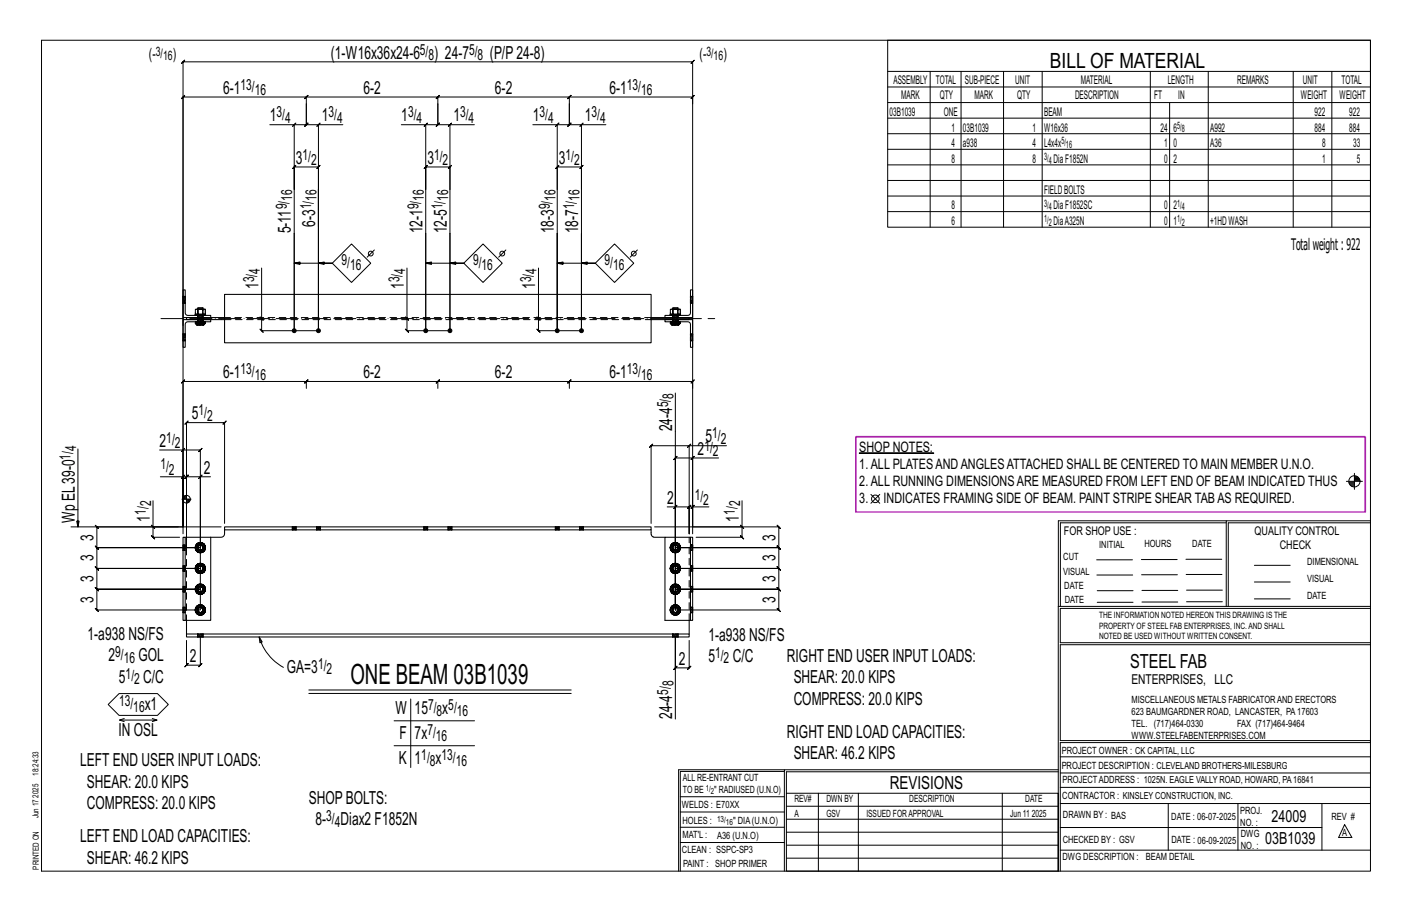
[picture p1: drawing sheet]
<svg xmlns="http://www.w3.org/2000/svg" width="432mm" height="279mm" viewBox="0 0 432 279" stroke-linecap="round" stroke-linejoin="round" font-family="sans-serif">
<defs><g id="words">
<text font-size="8.6" x="107.1" y="209">ONE BEAM 03B1039</text>
<text font-size="6.4" x="321.1" y="20.7">BILL OF MATERIAL</text>
<text font-size="5.9" x="345.6" y="204.1">STEEL FAB</text>
<g font-size="5.5">
<text x="101.2" y="17.9">(1-W16x36x24-6</text>
<text x="132.8" y="17.9">) 24-7</text>
<text x="149.8" y="17.9">(P/P24-8)</text>
<text x="68.2" y="28.7">6-1</text>
<text x="111.1" y="28.7">6-2</text>
<text x="151.3" y="28.7">6-2</text>
<text x="186.4" y="28.7">6-1</text>
<text x="82.5" y="37.1">1</text>
<text x="98.4" y="37.1">1</text>
<text x="122.7" y="37.1">1</text>
<text x="138.7" y="37.1">1</text>
<text x="162.9" y="37.1">1</text>
<text x="178.9" y="37.1">1</text>
<text x="90.5" y="50.1">3</text>
<text x="130.7" y="50.1">3</text>
<text x="170.9" y="50.1">3</text>
<text x="89" y="71.3" transform="rotate(-90 89 71.3)">5-11</text>
<text x="96.4" y="69.3" transform="rotate(-90 96.4 69.3)">6-3</text>
<text x="129.2" y="71.3" transform="rotate(-90 129.2 71.3)">12-1</text>
<text x="136.6" y="71.3" transform="rotate(-90 136.6 71.3)">12-5</text>
<text x="169.4" y="71.3" transform="rotate(-90 169.4 71.3)">18-3</text>
<text x="176.8" y="71.3" transform="rotate(-90 176.8 71.3)">18-7</text>
<text x="79" y="88.3" transform="rotate(-90 79 88.3)">1</text>
<text x="123.5" y="88.3" transform="rotate(-90 123.5 88.3)">1</text>
<text x="163.7" y="88.3" transform="rotate(-90 163.7 88.3)">1</text>
<text x="68.2" y="115.6">6-1</text>
<text x="111.1" y="115.6">6-2</text>
<text x="151.3" y="115.6">6-2</text>
<text x="186.4" y="115.6">6-1</text>
<text x="58.7" y="128.2">5</text>
<text x="205.5" y="131.9" transform="rotate(-90 205.5 131.9)">24-4</text>
<text x="48.8" y="136.6">2</text>
<text x="215.8" y="135.3">5</text>
<text x="213.3" y="139">2</text>
<text x="62.3" y="144.8">2</text>
<text x="204" y="154">2</text>
<text x="22.8" y="160" transform="rotate(-90 22.8 160)">Wp EL39-0</text>
<text x="45.8" y="159.5" transform="rotate(-90 45.8 159.5)">1</text>
<text x="225.9" y="159.5" transform="rotate(-90 225.9 159.5)">1</text>
<text x="28.6" y="165.3" transform="rotate(-90 28.6 165.3)">3</text>
<text x="237.2" y="165.3" transform="rotate(-90 237.2 165.3)">3</text>
<text x="28.6" y="171.6" transform="rotate(-90 28.6 171.6)">3</text>
<text x="237.2" y="171.6" transform="rotate(-90 237.2 171.6)">3</text>
<text x="28.6" y="178" transform="rotate(-90 28.6 178)">3</text>
<text x="237.2" y="178" transform="rotate(-90 237.2 178)">3</text>
<text x="28.6" y="184.3" transform="rotate(-90 28.6 184.3)">3</text>
<text x="237.2" y="184.3" transform="rotate(-90 237.2 184.3)">3</text>
<text x="26.8" y="195.6">1-a938 NS/FS</text>
<text x="216.6" y="195.8">1-a938 NS/FS</text>
<text x="33.2" y="202.1">2</text>
<text x="42.4" y="202.1">GOL</text>
<text x="58" y="202.3">2</text>
<text x="207.6" y="203.2">2</text>
<text x="216.6" y="202.3">5</text>
<text x="224.1" y="202.3">C/C</text>
<text x="240.7" y="202.4">RIGHT END USER INPUT LOADS:</text>
<text x="36.4" y="208.7">5</text>
<text x="43.8" y="208.7">C/C</text>
<text x="87.7" y="205.6">GA=3</text>
<text x="242.7" y="208.9">SHEAR: 20.0 KIPS</text>
<text x="242.7" y="215.5">COMPRESS: 20.0 KIPS</text>
<text x="44.3" y="217.1">x1</text>
<text x="120.9" y="218.4">W</text>
<text x="126.8" y="218.4">15</text>
<text x="135.3" y="218.4">x</text>
<text x="205.5" y="219.8" transform="rotate(-90 205.5 219.8)">24-4</text>
<text x="36.2" y="225.1">IN OSL</text>
<text x="122.2" y="226">F</text>
<text x="126.8" y="226">7x</text>
<text x="240.7" y="225.6">RIGHT END LOAD CAPACITIES:</text>
<text x="122" y="233.6">K</text>
<text x="126.8" y="233.6">1</text>
<text x="133.2" y="233.6">x</text>
<text x="242.7" y="232.1">SHEAR: 46.2 KIPS</text>
<text x="24.5" y="234.3">LEFT END USER INPUT LOADS:</text>
<text x="26.6" y="240.8">SHEAR: 20.0 KIPS</text>
<text x="94.4" y="245.8">SHOPBOLTS:</text>
<text x="272.2" y="241.1">REVISIONS</text>
<text x="26.6" y="247.3">COMPRESS: 20.0 KIPS</text>
<text x="24.5" y="257.5">LEFT END LOAD CAPACITIES:</text>
<text x="96.5" y="252.3">8-</text>
<text x="104.1" y="252.3">Diax2 F1852N</text>
<text x="26.6" y="264">SHEAR: 46.2 KIPS</text>
</g>
<g font-size="5.1">
<text x="388.9" y="251.3">24009</text>
<text x="386.9" y="258.1">03B1039</text>
</g>
<text font-size="4.9" x="394.8" y="76.4">Totalweight : 922</text>
<g font-size="4.7">
<text x="128.4" y="16.7">5/</text>
<text x="143.4" y="16.7">5/</text>
<text x="45.5" y="18.1">(-</text>
<text x="52.8" y="18.1">)</text>
<text x="131" y="18.3">8</text>
<text x="146" y="18.3">8</text>
<text x="213.9" y="18.1">(-</text>
<text x="221.2" y="18.1">)</text>
<text x="73.6" y="27.4">13/</text>
<text x="77.9" y="29.1">16</text>
<text x="191.7" y="27.4">13/</text>
<text x="196.1" y="29.1">16</text>
<text x="84.6" y="35.9">3/</text>
<text x="100.5" y="35.9">3/</text>
<text x="124.8" y="35.9">3/</text>
<text x="140.7" y="35.9">3/</text>
<text x="165" y="35.9">3/</text>
<text x="180.9" y="35.9">3/</text>
<text x="87.2" y="37.5">4</text>
<text x="103.1" y="37.5">4</text>
<text x="127.4" y="37.5">4</text>
<text x="143.3" y="37.5">4</text>
<text x="167.6" y="37.5">4</text>
<text x="183.5" y="37.5">4</text>
<text x="92.5" y="48.8">1/</text>
<text x="95.1" y="50.5">2</text>
<text x="132.7" y="48.8">1/</text>
<text x="135.4" y="50.5">2</text>
<text x="173" y="48.8">1/</text>
<text x="175.6" y="50.5">2</text>
<text x="87.7" y="64" transform="rotate(-90 87.7 64)">9/</text>
<text x="89.4" y="61.4" transform="rotate(-90 89.4 61.4)">16</text>
<text x="95.1" y="64" transform="rotate(-90 95.1 64)">1/</text>
<text x="96.8" y="61.4" transform="rotate(-90 96.8 61.4)">16</text>
<text x="128" y="64" transform="rotate(-90 128 64)">9/</text>
<text x="129.6" y="61.4" transform="rotate(-90 129.6 61.4)">16</text>
<text x="135.4" y="64" transform="rotate(-90 135.4 64)">1/</text>
<text x="137" y="61.4" transform="rotate(-90 137 61.4)">16</text>
<text x="168.2" y="64" transform="rotate(-90 168.2 64)">9/</text>
<text x="169.8" y="61.4" transform="rotate(-90 169.8 61.4)">16</text>
<text x="175.6" y="64" transform="rotate(-90 175.6 64)">1/</text>
<text x="177.2" y="61.4" transform="rotate(-90 177.2 61.4)">16</text>
<text x="79.4" y="83.7" transform="rotate(-90 79.4 83.7)">4</text>
<text x="104.4" y="81">9/</text>
<text x="107.1" y="82.6">16</text>
<text x="123.9" y="83.7" transform="rotate(-90 123.9 83.7)">4</text>
<text x="144.7" y="81">9/</text>
<text x="147.3" y="82.6">16</text>
<text x="164.1" y="83.7" transform="rotate(-90 164.1 83.7)">4</text>
<text x="184.9" y="81">9/</text>
<text x="187.5" y="82.6">16</text>
<text x="77.8" y="86.3" transform="rotate(-90 77.8 86.3)">3/</text>
<text x="122.2" y="86.3" transform="rotate(-90 122.2 86.3)">3/</text>
<text x="162.4" y="86.3" transform="rotate(-90 162.4 86.3)">3/</text>
<text x="73.6" y="114.4">13/</text>
<text x="77.9" y="116">16</text>
<text x="191.7" y="114.4">13/</text>
<text x="196.1" y="116">16</text>
<text x="204.3" y="124.5" transform="rotate(-90 204.3 124.5)">5/</text>
<text x="205.9" y="121.9" transform="rotate(-90 205.9 121.9)">8</text>
<text x="60.7" y="127">1/</text>
<text x="63.3" y="128.6">2</text>
<text x="23.3" y="137.9" transform="rotate(-90 23.3 137.9)">4</text>
<text x="50.9" y="135.3">1/</text>
<text x="53.5" y="137">2</text>
<text x="215.4" y="137.8">1/</text>
<text x="217.8" y="134">1/</text>
<text x="220.4" y="135.7">2</text>
<text x="21.6" y="140.5" transform="rotate(-90 21.6 140.5)">1/</text>
<text x="49" y="143.5">1/</text>
<text x="218" y="139.4">2</text>
<text x="51.7" y="145.2">2</text>
<text x="46.2" y="154.8" transform="rotate(-90 46.2 154.8)">2</text>
<text x="212.4" y="152.7">1/</text>
<text x="215.1" y="154.4">2</text>
<text x="226.3" y="154.8" transform="rotate(-90 226.3 154.8)">2</text>
<text x="44.6" y="157.4" transform="rotate(-90 44.6 157.4)">1/</text>
<text x="224.7" y="157.4" transform="rotate(-90 224.7 157.4)">1/</text>
<text x="35.2" y="200.9">9/</text>
<text x="37.9" y="202.6">16</text>
<text x="218.7" y="201.1">1/</text>
<text x="221.3" y="202.7">2</text>
<text x="38.4" y="207.4">1/</text>
<text x="41" y="209.1">2</text>
<text x="97.3" y="204.4">1/</text>
<text x="99.9" y="206">2</text>
<text x="205.9" y="209.8" transform="rotate(-90 205.9 209.8)">8</text>
<text x="36.4" y="215.9">13/</text>
<text x="204.3" y="212.4" transform="rotate(-90 204.3 212.4)">5/</text>
<text x="40.8" y="217.5">16</text>
<text x="130.9" y="217.2">7/</text>
<text x="133.5" y="218.8">8</text>
<text x="137.1" y="217.2">5/</text>
<text x="139.7" y="218.8">16</text>
<text x="130.7" y="224.8">7/</text>
<text x="133.3" y="226.4">16</text>
<text x="128.8" y="232.4">1/</text>
<text x="135" y="232.4">13/</text>
<text x="131.5" y="234.1">8</text>
<text x="139.4" y="234.1">16</text>
<text x="99.8" y="251">3/</text>
<text x="102.4" y="252.7">4</text>
</g>
<g font-size="4.4">
<text x="262.8" y="143.4">1.ALL PLATESANDANGLESATTACHED SHALL BE CENTERED TO MAIN MEMBER U.N.O.</text>
<text x="262.8" y="138.2">SHOP NOTES:</text>
<text x="262.8" y="148.7">2.ALL RUNNING DIMENSIONSARE MEASURED FROM LEFT END OF BEAM INDICATED THUS</text>
<text x="262.8" y="153.9">3.</text>
<text x="270.2" y="153.9">INDICATES FRAMING SIDE OF BEAM. PAINT STRIPE SHEAR TABAS REQUIRED.</text>
</g>
<text font-size="4.2" x="346" y="209.1">ENTERPRISES, LLC</text>
<g font-size="4">
<text x="47.6" y="17">3/</text>
<text x="216" y="17">3/</text>
<text x="49.9" y="18.4">16</text>
<text x="218.2" y="18.4">16</text>
</g>
<g font-size="3.7">
<text x="273.2" y="25.6">ASSEMBLY</text>
<text x="286.2" y="25.6">TOTAL</text>
<text x="295.1" y="25.6">SUB-PIECE</text>
<text x="310.4" y="25.6">UNIT</text>
<text x="330.5" y="25.6">MATERIAL</text>
<text x="357.1" y="25.6">LENGTH</text>
<text x="378.3" y="25.6">REMARKS</text>
<text x="398.4" y="25.6">UNIT</text>
<text x="410.2" y="25.6">TOTAL</text>
<text x="272.1" y="35.5">03B1039</text>
<text x="275.6" y="30.4">MARK</text>
<text x="287.4" y="30.4">QTY</text>
<text x="288.6" y="35.5">ONE</text>
<text x="298" y="30.4">MARK</text>
<text x="311" y="30.4">QTY</text>
<text x="319.3" y="35.5">BEAM</text>
<text x="328.7" y="30.4">DESCRIPTION</text>
<text x="353" y="30.4">FT</text>
<text x="360.3" y="30.4">IN</text>
<text x="397.8" y="30.4">WEIGHT</text>
<text x="402" y="35.5">922</text>
<text x="409.6" y="30.4">WEIGHT</text>
<text x="412.6" y="35.5">922</text>
<text x="290.9" y="40.2">1</text>
<text x="294.5" y="40.2">03B1039</text>
<text x="315.8" y="40.2">1</text>
<text x="319.3" y="40.2">W16x36</text>
<text x="354.9" y="40.2">24</text>
<text x="358.9" y="40.2">6</text>
<text x="370.1" y="40.2">A992</text>
<text x="402" y="40.2">884</text>
<text x="412.6" y="40.2">884</text>
<text x="290.9" y="45">4</text>
<text x="294.5" y="45">a938</text>
<text x="315.8" y="45">4</text>
<text x="319.3" y="45">L4x4x</text>
<text x="356" y="45">1</text>
<text x="358.9" y="45">0</text>
<text x="370.1" y="45">A36</text>
<text x="404.3" y="45">8</text>
<text x="413.8" y="45">33</text>
<text x="290.9" y="49.7">8</text>
<text x="315.8" y="49.7">8</text>
<text x="322.2" y="49.7">DiaF1852N</text>
<text x="356" y="49.7">0</text>
<text x="358.9" y="49.7">2</text>
<text x="404.3" y="49.7">1</text>
<text x="415" y="49.7">5</text>
<text x="319.3" y="59.3">FIELDBOLTS</text>
<text x="290.9" y="64">8</text>
<text x="322.2" y="64">DiaF1852SC</text>
<text x="356" y="64">0</text>
<text x="358.9" y="64">2</text>
<text x="290.9" y="68.8">6</text>
<text x="322.2" y="68.8">DiaA325N</text>
<text x="356" y="68.8">0</text>
<text x="358.9" y="68.8">1</text>
<text x="370.1" y="68.8">+1HDWASH</text>
<text x="325.3" y="163.4">FOR SHOP USE :</text>
<text x="383.7" y="163.4">QUALITY CONTROL</text>
<text x="391.4" y="167.8">CHECK</text>
</g>
<g font-size="3.1">
<text x="360" y="39.4">5/</text>
<text x="361.4" y="40.5">8</text>
<text x="324.6" y="44.1">5/</text>
<text x="326" y="45.3">16</text>
<text x="319.3" y="48.9">3/</text>
<text x="320.7" y="50">4</text>
<text x="319.3" y="63.2">3/</text>
<text x="320.7" y="64.3">4</text>
<text x="360" y="63.2">1/</text>
<text x="361.4" y="64.3">4</text>
<text x="319.3" y="68">1/</text>
<text x="320.7" y="69.1">2</text>
<text x="360" y="68">1/</text>
<text x="361.4" y="69.1">2</text>
<text x="336.2" y="167.4">INITIAL</text>
<text x="350" y="167.1">HOURS</text>
<text x="364.6" y="167.2">DATE</text>
<text x="325.2" y="171.3">CUT</text>
<text x="399.8" y="172.8">DIMENSIONAL</text>
<text x="325.1" y="175.8">VISUAL</text>
<text x="399.8" y="177.9">VISUAL</text>
<text x="325.5" y="180">DATE</text>
<text x="325.7" y="184.4">DATE</text>
<text x="399.8" y="183.1">DATE</text>
<text x="346" y="215">MISCELLANEOUS METALS FABRICATORAND ERECTORS</text>
<text x="346" y="218.6">623 BAUMGARDNER ROAD, LANCASTER, PA17603</text>
<text x="346" y="225.8">WWW.STEELFABENTERPRISES.COM</text>
<text x="346" y="222.2">TEL. (717)464-0330</text>
<text x="378.3" y="222.2">FAX (717)464-9464</text>
<text x="324.7" y="230.5">PROJECT OWNER : CK CAPITAL, LLC</text>
<text x="208.8" y="238.8">ALL RE-ENTRANT CUT</text>
<text x="324.7" y="235.1">PROJECT DESCRIPTION : CLEVELAND BROTHERS-MILESBURG</text>
<text x="324.9" y="239.5">PROJECTADDRESS : 1025N. EAGLE VALLY ROAD, HOWARD, PA16841</text>
<text x="208.8" y="242.5">TO BE</text>
<text x="218.4" y="242.5">&quot; RADIUSED (U.N.O)</text>
<text x="242.9" y="245.3">REV#</text>
<text x="252.7" y="245.3">DWN BY</text>
<text x="278.1" y="245.3">DESCRIPTION</text>
<text x="313.5" y="245.3">DATE</text>
<text x="324.9" y="244.2">CONTRACTOR : KINSLEY CONSTRUCTION, INC.</text>
<text x="208.5" y="247">WELDS : E70XX</text>
<text x="208.7" y="251.7">HOLES :</text>
<text x="224.2" y="251.8">&quot; DIA(U.N.O)</text>
<text x="242.9" y="249.9">A</text>
<text x="252.7" y="249.9">GSV</text>
<text x="264.9" y="249.9">ISSUED FORAPPROVAL</text>
<text x="309" y="249.9">Jun 11</text>
<text x="315.5" y="249.9">2025</text>
<text x="325.1" y="250">DRAWN BY : BAS</text>
<text x="358.2" y="250.5">DATE : 06-07-2025</text>
<text x="379.3" y="248.9">PROJ.</text>
<text x="407.2" y="250.5">REV #</text>
<text x="208.7" y="256.3">MAT'L :</text>
<text x="219.3" y="256.4">A36 (U.N.O)</text>
<text x="325" y="257.6">CHECKED BY : GSV</text>
<text x="358.3" y="257.7">DATE : 06-09-2025</text>
<text x="379.3" y="252.5">NO. :</text>
<text x="379.5" y="255.9">DWG</text>
<text x="410.5" y="255.5">A</text>
<text x="208.6" y="260.7">CLEAN : SSPC-SP3</text>
<text x="324.9" y="262.9">DWG DESCRIPTION :</text>
<text x="350.4" y="263">BEAM DETAIL</text>
<text x="379.5" y="259.5">NO. :</text>
<text x="208.9" y="265">PAINT : SHOP PRIMER</text>
</g>
<g font-size="2.7">
<text x="336.1" y="189">THE INFORMATION NOTED HEREON THIS DRAWING IS THE</text>
<text x="336.1" y="195.4">NOTED BE USED WITHOUT WRITTEN CONSENT.</text>
<text x="336.1" y="192.2">PROPERTY OF STEEL FAB ENTERPRISES, INC.AND SHALL</text>
</g>
<g font-size="2.6">
<text x="215.9" y="241.8">1/</text>
<text x="217.4" y="242.7">2</text>
<text x="219.3" y="251.1">13/</text>
<text x="222" y="252.1">16</text>
</g>
<g font-size="2.5">
<text x="11.7" y="237.1" transform="rotate(-90 11.7 237.1)">18:24:33</text>
<text x="11.8" y="243.8" transform="rotate(-90 11.8 243.8)">2025</text>
<text x="11.8" y="250.1" transform="rotate(-90 11.8 250.1)">Jun 17</text>
<text x="11.9" y="265.8" transform="rotate(-90 11.9 265.8)">PRINTED ON</text>
</g>
</g></defs>
<g fill="#000" stroke="#000" stroke-width=".31">
<path d="M262.8 138.4h22.7v.2h-22.7z"/>
<circle cx="90" cy="101.1" r=".6"/>
<circle cx="97.4" cy="101.1" r=".6"/>
<circle cx="130.2" cy="101.1" r=".6"/>
<circle cx="137.6" cy="101.1" r=".6"/>
<circle cx="170.4" cy="101.1" r=".6"/>
<circle cx="177.8" cy="101.1" r=".6"/>
</g>
<g fill="none" stroke="#000" stroke-width=".31">
<path d="M12.7 12.3h406.4v254h-406.4zM271.5 12.3h147.6v57.2h-147.6zM82.5 38.1h7.5v19.8v-6.9l-.5 .5 1-1-.5 .5h7.4l-.5 .5 1-1-.5 .5v50.1v-63h7.4M89.5 38.6l1-1zM93.7 29.7l.5-.5-1 1zM93.7 31.8v6.3l.5-.5-1 1 .5-.5h-3.7M93.7 31.8v6.3l-.5 .5 1-1-.5 .5h3.7M93.7 31.8v-2.1l.5-.5-1 1 .5-.5h-37.7l.5-.5-1 1 .5-.5v69.8M93.7 29.7h40.2l-.5 .5 1-1-.5 .5v2.1M97.4 38.1l.5-.5-1 1zM122.7 38.1h7.5v19.8v-6.9l-.5 .5 1-1-.5 .5h7.4l-.5 .5 1-1-.5 .5v6.9M130.2 38.1l.5-.5-1 1z"/>
<path d="M133.4 30.2l1-1zM133.9 31.8v6.3l.5-.5-1 1 .5-.5h-3.7M133.9 31.8v6.3l-.5 .5 1-1-.5 .5h3.7M133.9 29.7h40.2l-.5 .5 1-1-.5 .5v2.1M137.1 38.6l1-1zM145.1 38.1h-7.5v19.8M162.9 38.1h7.5v19.8M169.9 38.6l1-1zM173.6 30.2l1-1zM174.1 31.8v6.3l.5-.5-1 1 .5-.5h-3.7M174.1 31.8v6.3l-.5 .5 1-1-.5 .5h3.7M174.1 29.7h37.7l-.5 .5 1-1-.5 .5v2.1"/>
<path d="M177.8 38.1l.5-.5-1 1zM185.3 38.1h-7.5v19.8M271.5 21.8h147.6M271.5 26.6h147.6M271.5 31.4h147.6M271.5 36.1h147.6M284.5 21.8v47.7M293.9 21.8v47.7M306.9 21.8v47.7M318.7 21.8v47.7M351.8 21.8v47.7M357.7 31.4v38.1"/>
<path d="M369.5 21.8v47.7M395.5 21.8v47.7M407.3 21.8v47.7M90 57.9v43.2M130.2 57.9v43.2M137.6 57.9v43.2h-13.1l.5 .5-1-1 .5 .5v-3.7l.5 .5-1-1 .5 .5v-15.5M170.4 57.9v-6.9l-.5 .5 1-1-.5 .5h7.4l-.5 .5 1-1-.5 .5v6.9M170.4 57.9v43.2M177.8 57.9v43.2h-13.1l.5 .5-1-1 .5 .5v-3.7l.5 .5-1-1 .5 .5v-15.5M271.5 40.9h147.6M271.5 45.6h147.6M271.5 50.4h147.6"/>
<path d="M271.5 55.2h147.6M271.5 59.9h147.6M90 71.3v29.8zM97.4 69.3v-11.4v43.2h-17.4l.5 .5-1-1 .5 .5v-3.7l.5 .5-1-1 .5 .5v-15.5M114.5 76.4l-2.2 2.2M130.2 71.3v29.8zM137.6 71.3v29.8zM147.7 74.6l5.9 5.9-5.9 5.8-5.9-5.8zM154.7 76.4l-2.2 2.2M187.9 74.6l5.9 5.9-5.9 5.8-5.9-5.8zM194.9 76.4l-2.2 2.2M271.5 64.7h147.6"/>
<path d="M59.7 96.1h3.2v.3h-3.2zM59.7 98.4l.2 .5zM59.7 96.1v-1.6h.8v1.6M59.9 98.4h.3v.5l.3 .5h-.2M60.2 98.4h.5v.5h-.8l.4 .5-.6-.5M60.5 99.4h.4l-.2-.5h1.6l-.3 .5M60.7 98.4h.6M61.3 99.4h.4l.1-1h.5v.5h.4l-.5 .5M61.8 98.4h-.5v1h-.4M62 94.5h.8v1.6M62.1 94.5v-.4h-1.6v.4h1.5v1.6M62.3 98.4h.4l.1 .5"/>
<path d="M62.7 98.4l.1 .5M62.8 98.9l-.5 .5h-.6M90 80.5l1.7 .3v-.7l-1.7 .4h11.6h-4.2l1.7-.4v.7l-1.7-.3M101.6 80.5l5.9-5.9 5.9 5.9-5.9 5.8zM130.2 80.5l1.7 .3v-.7l-1.7 .4h11.6h-4.2l1.7-.4v.7l-1.7-.3M170.4 80.5l1.8 .3v-.7l-1.8 .4h11.6h-4.2l1.8-.4v.7l-1.8-.3M204.9 96.1h3.2v.3h-3.2zM205 98.4l.1 .5zM205 96.1v-1.6h.8v1.6M205.1 98.4h.3v.5l.4 .5h-.2M205.4 98.4h.5v.5h-.8l.5 .5-.6-.5M205.8 99.4h.3l-.2-.5h1.7l-.3 .5"/>
<path d="M205.9 98.4h.6M206.5 99.4h.4l.2-1h.5v.5h.3l-.4 .5M207.1 98.4h-.6v1h-.4M207.3 94.5h.7v1.6M207.3 94.5v-.4h-1.6v.4h1.6v1.6M207.6 98.4h.3l.1 .5M207.9 98.4l.1 .5M208 98.9l-.5 .5h-.6M93.7 118.7v-2.1l.5-.5-1 1 .5-.5h-37.7l.5-.5-1 1 .5-.5v46.6M93.7 116.6h40.2l-.5 .5 1-1-.5 .5v2.1M94.2 116.1l-1 1zM133.4 117.1l1-1z"/>
<path d="M133.9 116.6h40.2l-.5 .5 1-1-.5 .5v2.1M174.1 116.6h37.7l-.5 .5 1-1-.5 .5v2.1M174.6 116.1l-1 1zM23.8 137.2v23.9l-.3-1.8h.7l-.4 1.8M48.8 137.6h7.2v23.5v-15.4h-7M55.5 138.1l1-1zM56 137.6h5.3l-.5 .5 1-1-.5 .5v48.9h-31.7l.5 .5-1-1 .5 .5v-6.4l.5 .5-1-1 .5 .5h31.7h-31.7l.5 .5-1-1 .5 .5v-6.3l.5 .5-1-1 .5 .5h31.7h-31.7l.5 .5-1-1 .5 .5v-6.4l.5 .5-1-1 1 1-1-1 .5 .5v-6.3l.5 .5-1-1 .5 .5h24.9M206.5 120.1v66.4v-46.5l-.5 .5 1-1-.5 .5h5.3M210.3 136.8l1-1zM210.8 136.3h-11.7l.5-.5-1 1 .5-.5v23.7M219.8 140h-8v21.1h26.4l-.5-.5 1 1-.5-.5v6.3l-.5-.5 1 1-.5-.5h-31.7h31.7l-.5-.5 1 1-.5-.5v6.4l-.5-.5 1 1-.5-.5h-31.7h31.7l-.5-.5 1 1-.5-.5v6.3l-.5-.5 1 1-.5-.5h-31.7h31.7l-.5-.5 1 1-.5-.5v6.4l-.5-.5 1 1-.5-.5h-31.7v-31.5h-2.5M222.2 136.3h-11.4v26.9"/>
<path d="M46.8 153.1v8h20.8M55.5 146.2l1-1zM55.6 152.6h2.8M56 145.7h8.4M56 152.1v.5M56.2 151.8v.8M56.4 151.6v1M56.6 151.5v1.1M56.8 151.5v1.1M57 151.2v8.8M57.2 152.6v1.1M57.5 152.6v1.1"/>
<path d="M57.7 152.6v1M57.9 152.6v.8M58.1 152.6v.5M60.8 146.2l1-1zM61.3 145.7v21.7h-31.7h31.7M206 155.5l1-1zM206.5 155h4.3l-.5 .5 1-1-.5 .5v8.2M211.3 140.5l1-1zM211.3 155.5l1-1zM211.8 155h-1l.5-.5-1 1 .5-.5v8.2M216.8 155h-5v8.2M226.9 153.1v8h-26.7"/>
<path d="M266.3 151.1l2.7 2.7M269 151.1l-2.7 2.7M375 159.8h-50.7v25.6M375 159.2h-51.3l-.1 107.1M411.7 147.1h4.9M412.5 147.4h1.7M412.6 147.7h1.6M412.7 148h1.5M412.9 148.3h1.3M413.2 148.6h1M414.2 144.7v4.9M414.2 145.7h.9"/>
<path d="M414.2 146.6h1.6M414.2 146.3h1.5M414.2 146h1.3M414.2 146.9h1.7M419.1 159.2h-44.1v26.2M419.1 159.8h-43.5v25.6M21.7 161.1h34.3v-142.2l-.5 .5 1-1-.5 .5h155.8l-.5 .5 1-1-.5 .5v142.2M46.3 160.6l1 1zM46.8 161.1v3.1l-.5-.5 1 1-.5-.5h8.1M57 161.1v-15.4l-.5 .5 1-1-1 1 1-1-.5 .5v21.7M59.7 173.8h.5M59.7 167.4h.5"/>
<path d="M59.9 179.5l.4 .2-.1 .4M59.9 173.2l.4 .2-.1 .4M59.9 166.8l.4 .2-.1 .4M60.2 174.8l.5 .4M60.2 168.5l.5 .3M60.2 173.8l.1 .4-.4 .1M60.2 167.4l.1 .4-.4 .2M60.3 179.7l.2-.3-.3-.4a1.52 1.52 0 0 0 0 2.2l.3-.4-.2-.3M60.3 173.4l.2-.4-.3-.3a1.52 1.52 0 0 0 0 2.1l.3-.3-.2-.3M60.3 167l.2-.3-.3-.4a1.52 1.52 0 0 0 0 2.2l.3-.4-.2-.3M60.5 174.5l.4 .2-.2 .5 .6 .1M60.5 168.1l.4 .3-.2 .4 .6 .1"/>
<path d="M60.7 178.7l-.5 .3M60.7 172.4l-.5 .3M60.7 166l-.5 .3M60.9 174.7l.4 .1v.5l.5-.1M60.9 168.4h.4v.5l.5-.1M61.3 178.6l-.6 .1 .2 .5-.4 .2M61.3 179.1l.4 .1 .1-.5 .5 .3-.3 .4M61.3 172.2l-.6 .2 .2 .4-.4 .2M61.3 172.7l.4 .1 .1-.4 .5 .3-.3 .3M61.3 165.9l-.6 .1 .2 .5-.4 .2M61.3 166.4l.4 .1 .1-.5 .5 .3-.3 .4M61.7 179.2l.3 .2 .3 .7h.5l-.1 .6"/>
<path d="M61.7 172.8l.3 .2 .3 .8h.5l-.1 .5M61.7 166.5l.3 .2 .3 .7h.5l-.1 .6M61.8 178.7l-.5-.1v.5l-.4 .1M61.8 172.4l-.5-.2v.5l-.4 .1M61.8 166l-.5-.1v.5l-.4 .1M62 174.5l.3 .3-.5 .4-.1-.5-.4 .1M62 168.1l.3 .4-.5 .3-.1-.4h-.4M62.2 174.2l.5 .1-.4 .5M62.2 167.8l.5 .2-.4 .5M62.3 173.8l-.3 .7-.3 .2M62.3 167.4l-.3 .7-.3 .3M62.3 179l.4 .5-.5 .2"/>
<path d="M62.3 172.7l.4 .5-.5 .2M62.3 166.3l.4 .5-.5 .2M62.7 179.5l.1 .6M62.7 173.2l.1 .6M62.7 166.8l.1 .6M68.7 160v-30.8l.5-.5-1 1 .5-.5h-11.7l.5-.5-1 1 .5-.5v34M205 173.8h.5M205 167.4h.5M205.1 166.8l.5 .2-.1 .4M205.1 173.2l.5 .2-.1 .4M205.1 179.5l.5 .2-.1 .4M205.4 168.5l.5 .3"/>
<path d="M205.4 174.8l.5 .4M205.5 167.4l.1 .4-.5 .2M205.5 173.8l.1 .4-.5 .1M205.6 167l.2-.3-.4-.4a1.52 1.52 0 0 0 0 2.2l.4-.4-.2-.3M205.6 173.4l.2-.4-.4-.3a1.52 1.52 0 0 0 0 2.1l.4-.3-.2-.3M205.6 179.7l.2-.3-.4-.4a1.52 1.52 0 0 0 0 2.2l.4-.4-.2-.3M205.8 168.1l.3 .3-.2 .4 .6 .1M205.8 174.5l.3 .2-.2 .5 .6 .1M205.9 166l-.5 .3M205.9 172.4l-.5 .3M205.9 178.7l-.5 .3M206.1 168.4h.4v.5l.6-.1"/>
<path d="M206.1 174.7l.4 .1v.5l.6-.1M206.5 165.9l-.6 .1 .2 .5-.3 .2M206.5 166.4l.4 .1 .2-.5 .5 .3-.3 .4M206.5 172.2l-.6 .2 .2 .4-.3 .2M206.5 172.7l.4 .1 .2-.4 .5 .3-.3 .3M206.5 178.6l-.6 .1 .2 .5-.3 .2M206.5 179.1l.4 .1 .2-.5 .5 .3-.3 .4M206.9 166.5l.4 .2 .2 .7h.5l-.1 .6M206.9 172.8l.4 .2 .2 .8h.5l-.1 .5M206.9 179.2l.4 .2 .2 .7h.5l-.1 .6M207.1 166l-.6-.1v.5l-.4 .1M207.1 172.4l-.6-.2v.5l-.4 .1"/>
<path d="M207.1 178.7l-.6-.1v.5l-.4 .1M207.3 168.1l.3 .4-.5 .3-.2-.4h-.4M207.3 174.5l.3 .3-.5 .4-.2-.5-.4 .1M207.5 167.8l.4 .2-.3 .5M207.5 174.2l.4 .1-.3 .5M207.5 167.4l-.2 .7-.4 .3M207.5 173.8l-.2 .7-.4 .2M207.6 166.3l.3 .5-.4 .2M207.6 172.7l.3 .5-.4 .2M207.6 179l.3 .5-.4 .2M207.9 166.8l.1 .6M207.9 173.2l.1 .6"/>
<path d="M207.9 179.5l.1 .6M226.4 160.6l1 1zM226.9 161.1v3.1l-.5-.5 1 1-.5-.5h-14M335.4 171.1h10.9M335.4 175.8h11M349 171h11M349.1 175.7h11M362.7 171h10.9M362.7 175.6h11M383.6 172.8h11M383.6 177.9h11M59.7 186.5h.5"/>
<path d="M59.7 180.1h.5M59.9 185.9l.4 .2-.1 .4M60.2 187.5l.5 .4M60.2 181.2l.5 .3M60.2 186.5l.1 .4-.4 .1M60.2 180.1l.1 .4-.4 .2M60.3 186.1l.2-.4-.3-.3a1.52 1.52 0 0 0 0 2.1l.3-.3-.2-.3M60.5 187.2l.4 .2-.2 .5 .6 .1M60.5 180.8l.4 .3-.2 .4 .6 .1M60.7 185.1l-.5 .3M60.9 187.4l.4 .1v.5l.5-.1M60.9 181.1h.4v.5l.5-.1"/>
<path d="M61.3 184.9l-.6 .2 .2 .4-.4 .2M61.3 185.4l.4 .1 .1-.4 .5 .3-.3 .3M61.3 194.7v8.6l.5-.5-1 1 .5-.5h-4.3l.5-.5-1 1 .5-.5v-7.5M61.7 185.5l.3 .2 .3 .8h.5l-.1 .5M61.8 185.1l-.5-.2v.5l-.4 .1M62 187.2l.3 .3-.5 .4-.1-.5-.4 .1M62 180.8l.3 .4-.5 .3-.1-.4h-.4M62.2 186.9l.5 .1-.4 .5M62.2 180.5l.5 .2-.4 .5M62.3 186.5l-.3 .7-.3 .2M62.3 180.1l-.3 .7-.3 .3M62.3 185.4l.4 .5-.5 .2"/>
<path d="M62.7 185.9l.1 .6M79.3 194.7l.9 1.5-.7 .3zM79.3 194.7a15.5 15.5 0 0 0 7.4 9.3M205 186.5h.5M205 180.1h.5M205.1 185.9l.5 .2-.1 .4M205.4 181.2l.5 .3M205.4 187.5l.5 .4M205.5 180.1l.1 .4-.5 .2M205.5 186.5l.1 .4-.5 .1M205.6 186.1l.2-.4-.4-.3a1.52 1.52 0 0 0 0 2.1l.4-.3-.2-.3M205.8 180.8l.3 .3-.2 .4 .6 .1"/>
<path d="M205.8 187.2l.3 .2-.2 .5 .6 .1M205.9 185.1l-.5 .3M206.1 181.1h.4v.5l.6-.1M206.1 187.4l.4 .1v.5l.6-.1M206.5 184.9l-.6 .2 .2 .4-.3 .2M206.5 185.4l.4 .1 .2-.4 .5 .3-.3 .3M206.9 185.5l.4 .2 .2 .8h.5l-.1 .5M207.1 185.1l-.6-.2v.5l-.4 .1M207.3 180.8l.3 .4-.5 .3-.2-.4h-.4M207.3 187.2l.3 .3-.5 .4-.2-.5-.4 .1M207.5 180.5l.4 .2-.3 .5M207.5 186.9l.4 .1-.3 .5"/>
<path d="M207.5 180.1l-.2 .7-.4 .3M207.5 186.5l-.2 .7-.4 .2M207.6 185.4l.3 .5-.4 .2M207.9 185.9l.1 .6M210.8 195.8v8.4l.5-.5-1 1 .5-.5h-4.3l.5-.5-1 1 .5-.5v-9.5v25.1M323.7 185.4h95.4M335.5 184.1h11M335.5 180.6h11M349.2 184h11M349.2 180.5h11M362.9 180.4h10.9M362.9 184h10.9"/>
<path d="M383.6 183.1h11M419.1 186h-94.9v10.5h94.9M419.1 197.1h-94.9v29.3h94.9v.6h-94.9v39.3M33.1 215.4l3.3-3.4h11.7l3.4 3.4-3.4 3.3h-11.7zM38 219.6l-1.4 .5 1.4 .5M46.6 219.6l1.4 .5M94.4 210.9h80.3M94.4 212h80.3M125.6 213.7v20.9M36.6 220.1h11.4l-1.4 .5M120.5 220.3h24.6M120.5 228h24.6"/>
<path d="M239.9 235.8h-31.9v30.5M239.9 235.3h-32.4v31M323.6 235.3h-83.7v31M323.6 235.9h-83.1v6.6M324.2 236.3h94.9M324.2 231.4h94.9M208 252.9h31.9M208 257.5h31.9M208 243.6h31.9M208 248.2h31.9M240.5 242.5h83.1v23.8h-83.1zM240.5 258.4h83.1"/>
<path d="M240.5 254.4h83.1M240.5 250.4h83.1M240.5 246.5h83.1M250.3 242.5v23.8M262.5 242.5v23.8M306.5 242.5v23.8M324.2 253h80.1M324.2 245.6h94.9M324.2 259.9h94.9M324.2 240.7h94.9M357.3 245.6v14.3M378.6 245.6v14.3"/>
<path d="M404.3 245.6v14.3M411.2 252.1l2.2 3.9h-4zM240.5 262.3h83.1"/>
<circle cx="113.4" cy="77.5" r=".74"/>
<circle cx="153.6" cy="77.5" r=".74"/>
<circle cx="193.8" cy="77.5" r=".74"/>
<circle cx="57" cy="152.6" r="1.16"/>
<circle cx="267.7" cy="152.5" r="1.17"/>
<circle cx="414.2" cy="147.1" r="1.71"/>
</g>
<path d="M261.7 133.5h155.8v23.1h-155.8z" fill="none" stroke="#f0f" stroke-width=".5"/>
<g fill="none" stroke="#000" stroke-width=".32">
<path d="M56 90.6h.1M56 92.7h.1M56 97.7h8.4v.7h-7a.79 .79 0 0 0-.8 .8v7h-.6zM56 88.6h.6v7a.79 .79 0 0 0 .8 .8h7v.7h-8.4zM56.6 90.6h.1M56.6 92.7h.1M60.4 96.4h.1M60.4 97.1h.1M60.4 97.7h.1M60.4 98.4h.1M62.1 96.4h.1M62.1 97.1h.1"/>
<path d="M62.1 97.7h.1M62.1 98.4h.1M68.7 90h130.4v14.8h-130.4zM68.7 97l-11.7 .1v.6l11.7 .1M199.1 97l11.7 .1v.6l-11.7 .1M203.3 97.7h8.5v8.5h-.6v-7a.79 .79 0 0 0-.8-.8h-7.1zM203.3 96.4h7.1a.79 .79 0 0 0 .8-.8v-7h.6v8.5h-8.5zM205.7 96.4h.1M205.7 97.1h.1M205.7 97.7h.1M205.7 98.4h.1M207.4 96.4h.1"/>
<path d="M207.4 97.1h.1M207.4 97.7h.1M207.4 98.4h.1M211.1 90.6h.1M211.1 92.7h.1M211.8 90.6h.1M211.8 92.7h.1M56 102.1h.1M56 104.2h.1M56.6 102.1h.1M56.6 104.2h.1M211.1 102.1h.1"/>
<path d="M211.1 104.2h.1M211.8 102.1h.1M211.8 104.2h.1M56 164.2h.6v25.4h-.6zM56.6 164.2h7.8M64.4 164.2v25.4h-7.8M68.7 161.1h130.4v.9h-130.4zM68.7 162v1.2a1.06 1.06 0 0 1-1.1 1h-3.2M89.4 161.1h.1M89.4 162h.1M90.6 161.1h.1M90.6 162h.1"/>
<path d="M96.8 161.1h.1M96.8 162h.1M98 161.1h.1M98 162h.1M129.6 161.1h.1M129.6 162h.1M130.8 161.1h.1M130.8 162h.1M137 161.1h.1M137 162h.1M138.2 161.1h.1M138.2 162h.1"/>
<path d="M169.8 161.1h.1M169.8 162h.1M171 161.1h.1M171 162h.1M177.2 161.1h.1M177.2 162h.1M178.4 161.1h.1M178.4 162h.1M199.1 162l.1 1.4a1.01 1.01 0 0 0 1 .8h3.1M211.2 164.2h.6v25.4h-.6zM211.2 164.2h-7.9v25.4h7.9M57 193.8h153.8v.9h-153.8z"/>
<path d="M57 189.6v4.2M60.4 193.8h.1M60.4 194.7h.1M62.1 193.8h.1M62.1 194.7h.1M205.7 193.8h.1M205.7 194.7h.1M207.4 193.8h.1M207.4 194.7h.1M210.8 189.6v4.2"/>
</g>
<g fill="none" stroke="#000" stroke-width=".31" stroke-dasharray="2 1.4">
<path d="M56 91.5v-.4h.6v.4M56 91.1v-.3h.6v.3M56 90.8v-.1h.6v.1M56 90.7v-.1M56 92.7v-.1M56 92.5v.1l.6 .1M56 92.2v.3h.6v.1M56 91.9v.3h.6v.3M56 92.7h.6M56.6 90.6h-.6M56.6 90.6v.1M56.6 91.9v-.4h-.6v.4h.6v.3"/>
<path d="M59.7 98.4l.2 .5zM59.7 98.9l.5 .5M59.7 96.1h.8h-.8v-1.6h.8v1.6v-1.6v1.6h1.5h-1.5M59.9 98.4v.5zM59.9 98.9h.3zM59.9 98.4h.3v.5v-.5v.5l.3 .5-.3-.5 .3 .5h-.2M60.2 98.4h.5M60.2 99.4l-.3-.5 .4 .5-.4-.5h.8M60.4 97.1h.1M60.4 97.1v.6M60.4 97.7v.7M60.4 97.7h.1"/>
<path d="M60.4 96.4h.1M60.4 96.4v.7M60.5 97.7h-.1M60.5 97.1h-.1M60.5 96.4v2zM60.5 98.4h.1M60.5 96.4h.1M60.5 94.5v-.4h.4M60.5 94.5h1.5M60.5 99.4h.4M60.6 98.4h.3zM60.6 96.4h.3z"/>
<path d="M60.6 94.5h.3zM60.7 96.4h-1v-.3h1M60.7 96.4h1.2M60.7 96.1h1.2M60.7 97.7h-.2v-.6h.2M60.7 97.7h-.2l-.1 .7M60.7 97.1h-.2v-.7h.2M60.7 98.4v.5zM60.7 98.9h.6zM60.7 98.9h.6v.5v-.5v.5h.4l.1-.5M60.9 94.5h.4zM60.9 94.1h1.1"/>
<path d="M60.9 97.1h.4v.6h-.4zM60.9 97.7h-.2v-.6h.2M60.9 97.7h-.2v.7h-.2M60.9 96.4h.4v.7h-.4zM60.9 97.1h-.2v-.7h.2M61.3 97.7h.3v-.6h.3M61.3 97.1h.3M61.3 97.7h.3v.7h-.3zM61.3 97.7h-.4v.7h-.2M61.3 98.4h-.4M61.3 97.1h.3v-.7h.3M61.3 96.4h.3"/>
<path d="M61.3 99.4h-.4l-.2-1h.6h-.4h.4v.5v-.5v.5h.5M61.3 98.4h.4zM61.3 98.4h.5v.5v-.5v.5h.5M61.3 94.5h.4zM61.6 97.7h.3v-.6h.2M61.6 97.7h.3v.7h-.3M61.6 97.1h.3v-.7h.2M61.7 99.4h.3M61.7 98.4h.3zM61.7 96.4h.3zM61.7 94.5h.3zM61.8 98.4h.5"/>
<path d="M61.9 97.7h.2v-.6M61.9 97.7h.2v.7h-.2M61.9 97.1h.2v-.7M61.9 96.4h.5M61.9 96.1h.5M62 98.4h.1M62 96.4h.1M62 94.5h.1M62 94.1l.1 .4M62 94.5v1.6zM62 96.1h.8h-.8v-1.6h.8v1.6M62.1 96.4v2z"/>
<path d="M62.1 97.7h.1M62.1 97.7v-.6M62.1 98.4h.1M62.1 98.4v-.7M62.1 97.1v-.7M62.1 97.1h.1M62.2 99.4l.5-.5h-.4M62.3 98.4v.5v-.5h.4l.1 .5-.5 .5h-.3l.3-.5-.3 .5 .3-.5zM62.4 96.4h.5M62.4 96.1h.5v.3M62.7 98.9l-.5 .5zM62.7 98.9h.1"/>
<path d="M62.7 98.4l.1 .5M68.6 97.7h130.6M199.2 97.1h-130.6M205 98.4l.1 .5zM205 98.9l.5 .5M205 96.1h.8h-.8v-1.6h.8v1.6v-1.6v1.6h1.5h-1.5M205.1 98.4v.5zM205.1 98.9h.3zM205.1 98.4h.3v.5v-.5v.5l.4 .5-.4-.5 .4 .5h-.2M205.4 98.4h.5M205.5 99.4l-.4-.5 .5 .5-.5-.5h.8M205.7 97.1h.1"/>
<path d="M205.7 97.1v.6M205.7 97.7v.7M205.7 97.7h.1M205.7 96.4h.1M205.7 96.4v.7M205.7 96.4v2zM205.7 98.4h.1M205.7 94.5v-.4h.4M205.8 94.5h1.5M205.8 99.4h.3M205.8 98.4h.3zM205.8 96.4h.3z"/>
<path d="M205.8 94.5h.3zM205.9 96.4h-1v-.3h1M205.9 96.4h1.2M205.9 96.1h1.2M205.9 97.7h-.2v-.6h.2M205.9 97.7h-.2v.7M205.9 97.1h-.2v-.7h.2M205.9 98.4v.5zM205.9 98.9h.6zM205.9 98.9h.6v.5v-.5v.5h.4l.2-.5M206.1 94.5h.4zM206.1 94.1h1.1"/>
<path d="M206.2 97.1h.3v.6h-.3zM206.2 97.7h-.3v-.6h.3M206.2 97.7h-.3v.7h-.2M206.2 96.4h.3v.7h-.3zM206.2 97.1h-.3v-.7h.3M206.5 97.7h.4v-.6h.2M206.5 97.1h.4M206.5 97.7h.4v.7h-.4zM206.5 97.7h-.3v.7h-.3M206.5 98.4h-.3M206.5 97.1h.4v-.7h.2M206.5 96.4h.4"/>
<path d="M206.5 99.4h-.4l-.2-1h.6h-.4h.4v.5v-.5v.5h.6M206.5 98.4h.4zM206.5 98.4h.6v.5v-.5v.5h.5M206.5 94.5h.4zM206.9 97.7h.2v-.6h.2M206.9 97.7h.2v.7h-.2M206.9 97.1h.2v-.7h.2M206.9 99.4h.4M206.9 98.4h.3zM206.9 96.4h.3zM206.9 94.5h.3zM207.1 98.4h.5"/>
<path d="M207.1 97.7h.2l.1-.6M207.1 97.7h.2v.7h-.2M207.1 97.1h.2l.1-.7M207.1 96.4h.5M207.1 96.1h.5M207.2 98.4h.1M207.2 96.4h.1M207.2 94.5h.1M207.2 94.1l.1 .4M207.3 94.5v1.6zM207.3 96.1h.7h-.7v-1.6h.7v1.6M207.3 96.4v2z"/>
<path d="M207.3 97.7h.1M207.4 97.7v-.6M207.4 97.7h-.1M207.4 98.4h-.1M207.4 98.4v-.7M207.4 97.1v-.7M207.4 97.1h-.1M207.5 99.4l.4-.5h-.3M207.6 98.4v.5v-.5h.3l.1 .5-.5 .5h-.2l.3-.5-.3 .5 .3-.5zM207.6 96.4h.5M207.6 96.1h.5v.3M207.9 98.9l-.4 .5z"/>
<path d="M207.9 98.9h.1M207.9 98.4l.1 .5M211.1 92.7v-.1M211.1 91.5v.4h.7v-.4h-.7v-.4M211.2 92.7h.6M211.8 90.6h-.6M211.8 91.9v.3h-.7v-.3M211.8 92.2v.3h-.7v-.3M211.8 92.5v.1h-.7v-.1M211.8 92.6v.1M211.8 90.6v.1M211.8 90.8v-.1l-.7-.1"/>
<path d="M211.8 91.1v-.3h-.7v-.1M211.8 91.5v-.4h-.7v-.3M56 102.9v-.3h.6v.3M56 102.6v-.3h.6v.3M56 102.3v-.2h.6v.2M56 102.1h.1M56 104.2v-.1M56 103.9v.2l.6 .1M56 103.7v.2h.6v.2M56 103.3v.4h.6v.2M56 104.2h.6M56.6 102.1h-.6"/>
<path d="M56.6 102.1h.1M56.6 103.3v-.4h-.6v.4h.6v.4M211.1 104.2v-.1M211.1 102.9v.4h.7v-.4h-.7v-.3M211.2 104.2h.6M211.8 102.1h-.6M211.8 103.3v.4h-.7v-.4M211.8 103.7v.2h-.7v-.2M211.8 103.9v.2h-.7v-.2M211.8 104.1v.1M211.8 102.1h.1M211.8 102.3v-.2h-.7"/>
<path d="M211.8 102.6v-.3h-.7v-.2M211.8 102.9v-.3h-.7v-.3M56 179.8v-.3h.6v.3M56 179.5v-.2h.6v.2M56 179.3h.6M56 174.6h.6zM56 174.6v-.2M56 174.1v.3h.6v.2M56 173.8v-.4h.6v.4M56 173.4v-.2h.6v.2M56 173.2v-.2h.6v.2M56 173h.6"/>
<path d="M56 168.2l.6 .1zM56 168.2v-.2M56 167.7v.3h.6v.2M56 167.4v-.3h.6v.3M56 167.1v-.3h.6v.3M56 166.8v-.2h.6v.2M56 166.6h.6M56.6 174.1v-.3h-.6v.3h.6v.3M56.6 167.7v-.3h-.6v.3h.6v.3M57 164.2v25.4M59.7 173.8l.1 .6zM59.7 167.4l.1 .6z"/>
<path d="M59.7 173.8l.2 .5zM59.7 173.8l.8-1.4-.8 1.4 .8 1.3-.8-1.3h.5M59.7 167.4l.2 .6zM59.7 167.4l.8-1.3-.8 1.3 .8 1.3-.8-1.3h.5M59.8 179.5l-.1 .6zM59.8 173.2l-.1 .6zM59.8 174.4l.3 .5zM59.8 166.8l-.1 .6zM59.8 168l.3 .5zM59.9 179.5l.4 .2-.1 .4M59.9 174.3l.4-.1-.1-.4M59.9 173.2l.4 .2-.1 .4"/>
<path d="M59.9 168l.4-.2-.1-.4M59.9 166.8l.4 .2-.1 .4M60.1 179l-.3 .5zM60.1 179l.6-.4zM60.1 172.6l-.3 .6zM60.1 174.9l.6 .3zM60.1 172.6l.6-.3zM60.1 166.3l-.3 .5zM60.1 168.5l.6 .4zM60.1 166.3l.6-.4zM60.2 179l.5-.3zM60.2 179l.5-.3"/>
<path d="M60.2 174.8l.5 .4zM60.2 174.8l.5 .4M60.2 172.7l.5-.3zM60.2 172.7l.5-.3M60.2 168.5l.5 .3zM60.2 168.5l.5 .3M60.2 166.3l.5-.3zM60.2 166.3l.5-.3M60.3 179.7l.6-.5M60.3 174.2l.6 .5M60.3 173.4l.6-.6M60.3 167.8l.6 .6"/>
<path d="M60.3 167l.6-.5M60.5 173.8l.1 .4zM60.5 167.4l.1 .4zM60.5 178.8h1.5zM60.5 175.1h1.5zM60.5 172.4h1.5zM60.5 168.7h1.5zM60.5 166.1h1.5zM60.5 179.4l-.3-.4-.5 1.1 .2-.6v1.2l.3 .5-.3-.5 .3 .5 .3-.4M60.5 173l-.3-.3-.5 1.1 .2-.6v1.1l.3 .5-.3-.5 .3 .5 .3-.3M60.5 166.7l-.3-.4-.5 1.1 .2-.6v1.2l.3 .5-.3-.5 .3 .5 .3-.4M60.6 179.7l-.1 .4z"/>
<path d="M60.6 179.7l.3-.3zM60.6 173.4l-.1 .4zM60.6 174.2l.3 .3zM60.6 173.4l.3-.3zM60.6 167l-.1 .4zM60.6 167.8l.3 .3zM60.6 167l.3-.3zM60.7 178.6l.6-.1zM60.7 175.2l.6 .1zM60.7 172.3l.6-.1zM60.7 168.9l.6 .1zM60.7 165.9l.6-.1z"/>
<path d="M60.9 179.4l.4-.1zM60.9 174.7l.4 .1v.5l-.6-.1 .6 .1-.6-.1zM60.9 174.5l.4 .1zM60.9 173.1l.4-.1zM60.9 168.4h.4v.5l-.6-.1 .6 .1-.6-.1zM60.9 168.1l.4 .1zM60.9 166.7l.4-.1zM61.3 178.6l-.6 .1 .6-.1-.6 .1 .2 .5 .4-.1M61.3 179.3l.4 .1zM61.3 178.6l.5 .1-.5-.1 .5 .1-.1 .5-.4-.1zM61.3 178.5l.6 .1zM61.3 172.2l-.6 .2 .6-.2-.6 .2 .2 .4 .4-.1"/>
<path d="M61.3 175.3l.6-.1zM61.3 175.3l.5-.1zM61.3 175.3l.5-.1M61.3 174.8l.4-.1 .1 .5M61.3 174.6l.4-.1zM61.3 173l.4 .1zM61.3 172.2l.5 .2-.5-.2 .5 .2-.1 .4-.4-.1zM61.3 172.2l.6 .1zM61.3 165.9l-.6 .1 .6-.1-.6 .1 .2 .5 .4-.1M61.3 169l.6-.1zM61.3 168.9l.5-.1zM61.3 168.9l.5-.1"/>
<path d="M61.3 168.4h.4l.1 .4M61.3 168.2l.4-.1zM61.3 166.6l.4 .1zM61.3 165.9l.5 .1-.5-.1 .5 .1-.1 .5-.4-.1zM61.3 165.8l.6 .1zM61.7 179.4l.3 .3zM61.7 179.2l.3 .2M61.7 174.7l.3-.2M61.7 174.5l.3-.3zM61.7 173.1l.3 .3zM61.7 172.8l.3 .2M61.7 168.4l.3-.3"/>
<path d="M61.7 168.1l.3-.3zM61.7 166.7l.3 .3zM61.7 166.5l.3 .2M61.8 178.7l.5 .3zM61.8 178.7l.5 .3M61.8 175.2l.5-.4zM61.8 175.2l.5-.4M61.8 172.4l.5 .3zM61.8 172.4l.5 .3M61.8 168.8l.5-.3zM61.8 168.8l.5-.3M61.8 166l.5 .3z"/>
<path d="M61.8 166l.5 .3M61.9 178.6l.5 .4zM61.9 175.2l.5-.3zM61.9 172.3l.5 .3zM61.9 168.9l.5-.4zM61.9 165.9l.5 .4zM62 179.7l.1 .4zM62 173.4l.1 .4zM62 167l.1 .4zM62 178.8l.8 1.3zM62 172.4l.8 1.4zM62 166.1l.8 1.3z"/>
<path d="M62.1 173.8l-.1 .4zM62.1 167.4l-.1 .4zM62.2 179.7l.5-.2-.4-.5M62.2 174.2l.5 .1-.4 .5M62.2 173.4l.5-.2-.4-.5M62.2 167.8l.5 .2-.4 .5M62.2 167l.5-.2-.4-.5M62.3 179l-.3 .4 .3 .7h.5l-.1 .6M62.3 174.8l-.3-.3 .3-.7M62.3 172.7l-.3 .3 .3 .8h.5l-.1 .5M62.3 168.5l-.3-.4 .3-.7M62.3 166.3l-.3 .4 .3 .7h.5l-.1 .6"/>
<path d="M62.4 179l.3 .5zM62.4 172.6l.3 .6zM62.4 166.3l.3 .5zM62.7 179.5l.1 .6zM62.7 179.5l.1 .6M62.7 173.2l.1 .6zM62.7 173.2l.1 .6M62.7 166.8l.1 .6zM62.7 166.8l.1 .6M62.7 179.5l.2 .6zM62.7 174.4l-.3 .5zM62.7 173.2l.2 .6z"/>
<path d="M62.7 168l-.3 .5zM62.7 166.8l.2 .6zM62.8 173.8l-.8 1.3zM62.8 167.4l-.8 1.3zM62.9 173.8l-.2 .6zM62.9 167.4l-.2 .6zM89.4 161.1v.9M89.4 161.1h.1M89.6 161.1l-.2 .9M89.7 161.1h-.1l-.2 .9M90 161.1h.2v.9h-.2zM90 161.1h-.3v.9h-.1"/>
<path d="M90 162h-.3M90.2 161.1h.2v.9h-.2M90.4 161.1v.9M90.5 161.1h.1M90.6 162h-.1M90.6 162v-.9M96.8 161.1v.9M96.8 161.1h.1M97 161.1l-.2 .9M97.2 161.1h-.2l-.2 .9M97.4 161.1h.2v.9h-.2zM97.4 161.1h-.2v.9h-.2"/>
<path d="M97.4 162h-.2M97.6 161.1h.2v.9h-.2M97.8 161.1v.9M97.9 161.1h.1M98 162h-.1M98 162v-.9M129.6 161.1v.9M129.6 161.1h.1M129.8 161.1l-.2 .9M130 161.1h-.2l-.2 .9M130.2 161.1h.2v.9h-.2zM130.2 161.1h-.2v.9h-.2"/>
<path d="M130.2 162h-.2M130.4 161.1h.2v.9h-.2M130.6 161.1v.9M130.7 161.1h.1M130.8 162h-.1M130.8 162v-.9M137 161.1v.9M137 161.1h.1M137.2 161.1l-.2 .9M137.4 161.1h-.2l-.2 .9M137.6 161.1h.2v.9h-.2zM137.6 161.1h-.2v.9h-.2"/>
<path d="M137.6 162h-.2M137.8 161.1h.2v.9h-.2M138 161.1v.9M138.1 161.1h.1M138.2 162h-.1M138.2 162v-.9M169.8 161.1v.9M169.8 161.1h.1M170 161.1l-.2 .9M170.2 161.1h-.2l-.1 .9M170.4 161.1h.2v.9h-.2zM170.4 161.1h-.2v.9h-.2"/>
<path d="M170.4 162h-.2M170.6 161.1h.2v.9h-.2M170.8 161.1v.9M171 161.1h.1M171 162h.1M171 162v-.9M177.2 161.1v.9M177.2 161.1h.1M177.4 161.1l-.2 .9M177.6 161.1h-.2l-.1 .9M177.8 161.1h.2v.9h-.2zM177.8 161.1h-.2v.9h-.2"/>
<path d="M177.8 162h-.2M178 161.1h.2v.9h-.2M178.2 161.1v.9M178.4 161.1h.1M178.4 162h.1M178.4 162v-.9M204.9 167.4l.2 .6zM204.9 173.8l.2 .6zM205 167.4l.1 .6zM205 167.4l.8-1.3-.8 1.3 .8 1.3-.8-1.3h.5M205 173.8l.1 .5zM205 173.8l.8-1.4-.8 1.4 .8 1.3-.8-1.3h.5"/>
<path d="M205.1 166.8l-.2 .6zM205.1 168l.3 .5zM205.1 173.2l-.2 .6zM205.1 174.4l.3 .5zM205.1 179.5l-.2 .6zM205.1 168l.5-.2-.1-.4M205.1 166.8l.5 .2-.1 .4M205.1 174.3l.5-.1-.1-.4M205.1 173.2l.5 .2-.1 .4M205.1 179.5l.5 .2-.1 .4M205.4 166.3l-.3 .5zM205.4 168.5l.5 .4z"/>
<path d="M205.4 166.3l.5-.4zM205.4 172.6l-.3 .6zM205.4 174.9l.5 .3zM205.4 172.6l.5-.3zM205.4 179l-.3 .5zM205.4 179l.5-.4zM205.4 168.5l.5 .3zM205.4 168.5l.5 .3M205.4 166.3l.5-.3zM205.4 166.3l.5-.3M205.4 174.8l.5 .4zM205.4 174.8l.5 .4"/>
<path d="M205.4 172.7l.5-.3zM205.4 172.7l.5-.3M205.4 179l.5-.3zM205.4 179l.5-.3M205.6 167.8l.5 .6M205.6 167l.5-.5M205.6 174.2l.5 .5M205.6 173.4l.5-.6M205.6 179.7l.5-.5M205.7 167.4l.1 .4zM205.7 173.8l.1 .4zM205.8 168.7h1.5z"/>
<path d="M205.8 166.1h1.5zM205.8 175.1h1.5zM205.8 172.4h1.5zM205.8 178.8h1.5zM205.8 166.7l-.4-.4-.4 1.1 .1-.6v1.2l.3 .5-.3-.5 .3 .5 .4-.4M205.8 173l-.4-.3-.4 1.1 .1-.6v1.1l.3 .5-.3-.5 .3 .5 .4-.3M205.8 179.4l-.4-.4-.4 1.1 .1-.6v1.2l.3 .5-.3-.5 .3 .5 .4-.4M205.8 167l-.1 .4zM205.8 167.8l.3 .3zM205.8 167l.3-.3zM205.8 173.4l-.1 .4zM205.8 174.2l.3 .3z"/>
<path d="M205.8 173.4l.3-.3zM205.8 179.7l-.1 .4zM205.8 179.7l.3-.3zM205.9 168.9l.6 .1zM205.9 165.9l.6-.1zM205.9 175.2l.6 .1zM205.9 172.3l.6-.1zM205.9 178.6l.6-.1zM206.1 168.4h.4v.5l-.6-.1 .6 .1-.6-.1zM206.1 168.1l.4 .1zM206.1 166.7l.4-.1zM206.1 174.7l.4 .1v.5l-.6-.1 .6 .1-.6-.1z"/>
<path d="M206.1 174.5l.4 .1zM206.1 173.1l.4-.1zM206.1 179.4l.4-.1zM206.5 165.9l-.6 .1 .6-.1-.6 .1 .2 .5 .4-.1M206.5 169l.6-.1zM206.5 168.9l.6-.1zM206.5 168.9l.6-.1M206.5 168.4h.4l.2 .4M206.5 168.2l.4-.1zM206.5 166.6l.4 .1zM206.5 165.9l.6 .1-.6-.1 .6 .1-.2 .5-.4-.1zM206.5 165.8l.6 .1z"/>
<path d="M206.5 172.2l-.6 .2 .6-.2-.6 .2 .2 .4 .4-.1M206.5 175.3l.6-.1zM206.5 175.3l.6-.1M206.5 174.8l.4-.1 .2 .5M206.5 174.6l.4-.1zM206.5 173l.4 .1zM206.5 172.2l.6 .2-.6-.2 .6 .2-.2 .4-.4-.1zM206.5 172.2l.6 .1zM206.5 178.6l-.6 .1 .6-.1-.6 .1 .2 .5 .4-.1M206.5 179.3l.4 .1zM206.5 178.6l.6 .1-.6-.1 .6 .1-.2 .5-.4-.1zM206.5 178.5l.6 .1z"/>
<path d="M206.9 168.4l.4-.3M206.9 168.1l.3-.3zM206.9 166.7l.3 .3zM206.9 166.5l.4 .2M206.9 174.7l.4-.2M206.9 174.5l.3-.3zM206.9 173.1l.3 .3zM206.9 172.8l.4 .2M206.9 179.4l.3 .3zM206.9 179.2l.4 .2M207.1 168.8l.5-.3zM207.1 168.8l.5-.3"/>
<path d="M207.1 166l.5 .3zM207.1 166l.5 .3M207.1 175.2l.5-.4zM207.1 175.2l.5-.4M207.1 172.4l.5 .3zM207.1 172.4l.5 .3M207.1 178.7l.5 .3zM207.1 178.7l.5 .3M207.1 168.9l.5-.4zM207.1 165.9l.5 .4zM207.1 175.2l.5-.3zM207.1 172.3l.5 .3z"/>
<path d="M207.1 178.6l.5 .4zM207.2 167l.1 .4zM207.2 173.4l.1 .4zM207.2 179.7l.1 .4zM207.3 166.1l.7 1.3zM207.3 172.4l.7 1.4zM207.3 178.8l.7 1.3zM207.3 167.4l-.1 .4zM207.3 173.8l-.1 .4zM207.5 167.8l.4 .2-.3 .5M207.5 167l.4-.2-.3-.5M207.5 174.2l.4 .1-.3 .5"/>
<path d="M207.5 173.4l.4-.2-.3-.5M207.5 179.7l.4-.2-.3-.5M207.6 168.5l-.3-.4 .2-.7M207.6 166.3l-.3 .4 .2 .7h.5l-.1 .6M207.6 174.8l-.3-.3 .2-.7M207.6 172.7l-.3 .3 .2 .8h.5l-.1 .5M207.6 179l-.3 .4 .2 .7h.5l-.1 .6M207.6 166.3l.4 .5zM207.6 172.6l.4 .6zM207.6 179l.4 .5zM207.9 166.8l.1 .6zM207.9 166.8l.1 .6"/>
<path d="M207.9 173.2l.1 .6zM207.9 173.2l.1 .6M207.9 179.5l.1 .6zM207.9 179.5l.1 .6M208 168l-.4 .5zM208 166.8l.1 .6zM208 174.4l-.4 .5zM208 173.2l.1 .6zM208 179.5l.1 .6zM208 167.4l-.7 1.3zM208 173.8l-.7 1.3zM208.1 167.4l-.1 .6z"/>
<path d="M208.1 173.8l-.1 .6zM211.1 166.6h.7zM211.1 167.1v.3h.7v-.3h-.7v-.3M211.1 172.9l.7 .1zM211.1 173.4v.4h.7v-.4h-.7v-.2M211.1 179.3h.7zM211.1 179.8v.3h.7v-.3h-.7v-.3M211.8 166.6v.2M211.8 167.1v-.3h-.7v-.2M211.8 167.4v.3h-.7v-.3M211.8 167.7v.3h-.7v-.3M211.8 168v.2h-.7v-.2"/>
<path d="M211.8 168.2h-.7M211.8 173v.2M211.8 173.4v-.2h-.7v-.2M211.8 173.8v.3h-.7v-.3M211.8 174.1v.3h-.7v-.3M211.8 174.4v.2h-.7v-.2M211.8 174.6h-.7M211.8 179.3v.2M211.8 179.8v-.3h-.7v-.2M56 187.3h.6zM56 187.3v-.2M56 186.8v.3h.6v.2"/>
<path d="M56 186.5v-.4h.6v.4M56 186.1v-.2h.6v.2M56 185.9v-.2h.6v.2M56 185.7h.6M56 180.9l.6 .1zM56 180.9v-.2M56 180.4v.3h.6v.2M56 180.1v-.3h.6v.3M56.6 186.8v-.3h-.6v.3h.6v.3M56.6 180.4v-.3h-.6v.3h.6v.3M59.7 186.5l.1 .6zM59.7 180.1l.1 .6z"/>
<path d="M59.7 186.5l.2 .5zM59.7 186.5l.8-1.4-.8 1.4 .8 1.3-.8-1.3h.5M59.7 180.1l.2 .6zM59.7 180.1l.8-1.3-.8 1.3 .8 1.3-.8-1.3h.5M59.8 185.9l-.1 .6zM59.8 187.1l.3 .5zM59.8 180.7l.3 .5zM59.9 187l.4-.1-.1-.4M59.9 185.9l.4 .2-.1 .4M59.9 180.7l.4-.2-.1-.4M60.1 185.3l-.3 .6zM60.1 187.6l.6 .3z"/>
<path d="M60.1 185.3l.6-.3zM60.1 181.2l.6 .4zM60.2 187.5l.5 .4zM60.2 187.5l.5 .4M60.2 185.4l.5-.3zM60.2 185.4l.5-.3M60.2 181.2l.5 .3zM60.2 181.2l.5 .3M60.3 186.9l.6 .5M60.3 186.1l.6-.6M60.3 180.5l.6 .6M60.4 193.8h.1"/>
<path d="M60.4 193.8v.9M60.5 194.7h-.1M60.5 186.5l.1 .4zM60.5 180.1l.1 .4zM60.5 187.8h1.5zM60.5 185.1h1.5zM60.5 181.4h1.5zM60.5 185.7l-.3-.3-.5 1.1 .2-.6v1.1l.3 .5-.3-.5 .3 .5 .3-.3M60.6 186.1l-.1 .4zM60.6 186.9l.3 .3zM60.6 186.1l.3-.3zM60.6 180.5l.3 .3z"/>
<path d="M60.7 187.9l.6 .1zM60.7 185l.6-.1zM60.7 181.6l.6 .1zM60.7 194.7h-.2v-.9h.2M60.9 187.4l.4 .1v.5l-.6-.1 .6 .1-.6-.1zM60.9 187.2l.4 .1zM60.9 185.8l.4-.1zM60.9 181.1h.4v.5l-.6-.1 .6 .1-.6-.1zM60.9 180.8l.4 .1zM60.9 193.8h.4v.9h-.4zM60.9 194.7h-.2v-.9h.2M61.3 184.9l-.6 .2 .6-.2-.6 .2 .2 .4 .4-.1"/>
<path d="M61.3 188l.6-.1zM61.3 188l.5-.1zM61.3 188l.5-.1M61.3 187.5l.4-.1 .1 .5M61.3 187.3l.4-.1zM61.3 185.7l.4 .1zM61.3 184.9l.5 .2-.5-.2 .5 .2-.1 .4-.4-.1zM61.3 184.9l.6 .1zM61.3 181.7l.6-.1zM61.3 181.6l.5-.1zM61.3 181.6l.5-.1M61.3 181.1h.4l.1 .4"/>
<path d="M61.3 180.9l.4-.1zM61.3 194.7h.3v-.9h.3M61.3 193.8h.3M61.6 194.7h.3v-.9h.2M61.7 187.4l.3-.2M61.7 187.2l.3-.3zM61.7 185.8l.3 .3zM61.7 185.5l.3 .2M61.7 181.1l.3-.3M61.7 180.8l.3-.3zM61.8 187.9l.5-.4zM61.8 187.9l.5-.4"/>
<path d="M61.8 185.1l.5 .3zM61.8 185.1l.5 .3M61.8 181.5l.5-.3zM61.8 181.5l.5-.3M61.9 194.7h.2v-.9M61.9 187.9l.5-.3zM61.9 185l.5 .3zM61.9 181.6l.5-.4zM62 186.1l.1 .4zM62 185.1l.8 1.4zM62.1 186.5l-.1 .4zM62.1 180.1l-.1 .4z"/>
<path d="M62.1 194.7v-.9M62.1 194.7h.1M62.2 186.9l.5 .1-.4 .5M62.2 186.1l.5-.2-.4-.5M62.2 180.5l.5 .2-.4 .5M62.3 187.5l-.3-.3 .3-.7M62.3 185.4l-.3 .3 .3 .8h.5l-.1 .5M62.3 181.2l-.3-.4 .3-.7M62.4 185.3l.3 .6zM62.7 185.9l.1 .6zM62.7 185.9l.1 .6M62.7 187.1l-.3 .5z"/>
<path d="M62.7 185.9l.2 .6zM62.7 180.7l-.3 .5zM62.8 186.5l-.8 1.3zM62.8 180.1l-.8 1.3zM62.9 186.5l-.2 .6zM62.9 180.1l-.2 .6zM204.9 180.1l.2 .6zM204.9 186.5l.2 .6zM205 180.1l.1 .6zM205 180.1l.8-1.3-.8 1.3 .8 1.3-.8-1.3h.5M205 186.5l.1 .5zM205 186.5l.8-1.4-.8 1.4 .8 1.3-.8-1.3h.5"/>
<path d="M205.1 180.7l.3 .5zM205.1 185.9l-.2 .6zM205.1 187.1l.3 .5zM205.1 180.7l.5-.2-.1-.4M205.1 187l.5-.1-.1-.4M205.1 185.9l.5 .2-.1 .4M205.4 181.2l.5 .4zM205.4 185.3l-.3 .6zM205.4 187.6l.5 .3zM205.4 185.3l.5-.3zM205.4 181.2l.5 .3zM205.4 181.2l.5 .3"/>
<path d="M205.4 187.5l.5 .4zM205.4 187.5l.5 .4M205.4 185.4l.5-.3zM205.4 185.4l.5-.3M205.6 180.5l.5 .6M205.6 186.9l.5 .5M205.6 186.1l.5-.6M205.7 193.8h.1M205.7 193.8v.9M205.7 194.7h.1M205.7 180.1l.1 .4zM205.7 186.5l.1 .4z"/>
<path d="M205.8 181.4h1.5zM205.8 187.8h1.5zM205.8 185.1h1.5zM205.8 185.7l-.4-.3-.4 1.1 .1-.6v1.1l.3 .5-.3-.5 .3 .5 .4-.3M205.8 180.5l.3 .3zM205.8 186.1l-.1 .4zM205.8 186.9l.3 .3zM205.8 186.1l.3-.3zM205.9 181.6l.6 .1zM205.9 187.9l.6 .1zM205.9 185l.6-.1zM205.9 194.7h-.2v-.9h.2"/>
<path d="M206.1 181.1h.4v.5l-.6-.1 .6 .1-.6-.1zM206.1 180.8l.4 .1zM206.1 187.4l.4 .1v.5l-.6-.1 .6 .1-.6-.1zM206.1 187.2l.4 .1zM206.1 185.8l.4-.1zM206.2 193.8h.3v.9h-.3zM206.2 194.7h-.3v-.9h.3M206.5 181.7l.6-.1zM206.5 181.6l.6-.1zM206.5 181.6l.6-.1M206.5 181.1h.4l.2 .4M206.5 180.9l.4-.1z"/>
<path d="M206.5 184.9l-.6 .2 .6-.2-.6 .2 .2 .4 .4-.1M206.5 188l.6-.1zM206.5 188l.6-.1M206.5 187.5l.4-.1 .2 .5M206.5 187.3l.4-.1zM206.5 185.7l.4 .1zM206.5 184.9l.6 .2-.6-.2 .6 .2-.2 .4-.4-.1zM206.5 184.9l.6 .1zM206.5 194.7h.4v-.9h.2M206.5 193.8h.4M206.9 194.7h.2v-.9h.2M206.9 181.1l.4-.3"/>
<path d="M206.9 180.8l.3-.3zM206.9 187.4l.4-.2M206.9 187.2l.3-.3zM206.9 185.8l.3 .3zM206.9 185.5l.4 .2M207.1 181.5l.5-.3zM207.1 181.5l.5-.3M207.1 187.9l.5-.4zM207.1 187.9l.5-.4M207.1 185.1l.5 .3zM207.1 185.1l.5 .3M207.1 194.7h.2l.1-.9"/>
<path d="M207.1 181.6l.5-.4zM207.1 187.9l.5-.3zM207.1 185l.5 .3zM207.2 186.1l.1 .4zM207.3 185.1l.7 1.4zM207.3 180.1l-.1 .4zM207.3 186.5l-.1 .4zM207.4 194.7v-.9M207.4 194.7h-.1M207.5 180.5l.4 .2-.3 .5M207.5 186.9l.4 .1-.3 .5M207.5 186.1l.4-.2-.3-.5"/>
<path d="M207.6 181.2l-.3-.4 .2-.7M207.6 187.5l-.3-.3 .2-.7M207.6 185.4l-.3 .3 .2 .8h.5l-.1 .5M207.6 185.3l.4 .6zM207.9 185.9l.1 .6zM207.9 185.9l.1 .6M208 180.7l-.4 .5zM208 187.1l-.4 .5zM208 185.9l.1 .6zM208 180.1l-.7 1.3zM208 186.5l-.7 1.3zM208.1 180.1l-.1 .6z"/>
<path d="M208.1 186.5l-.1 .6zM210.8 189.6v-25.4M211.1 185.6l.7 .1zM211.1 186.1v.4h.7v-.4h-.7v-.2M211.8 180.1v.3h-.7v-.3M211.8 180.4v.3h-.7v-.3M211.8 180.7v.2h-.7v-.2M211.8 180.9h-.7M211.8 185.7v.2M211.8 186.1v-.2h-.7v-.2M211.8 186.5v.3h-.7v-.3M211.8 186.8v.3h-.7v-.3"/>
<path d="M211.8 187.1v.2h-.7v-.2M211.8 187.3h-.7"/>
</g>
<path d="M49.2 97.4h169.4" fill="none" stroke="#000" stroke-width=".31" stroke-dasharray="6.8 1 0 1"/>
<use href="#words"/>
</svg>
